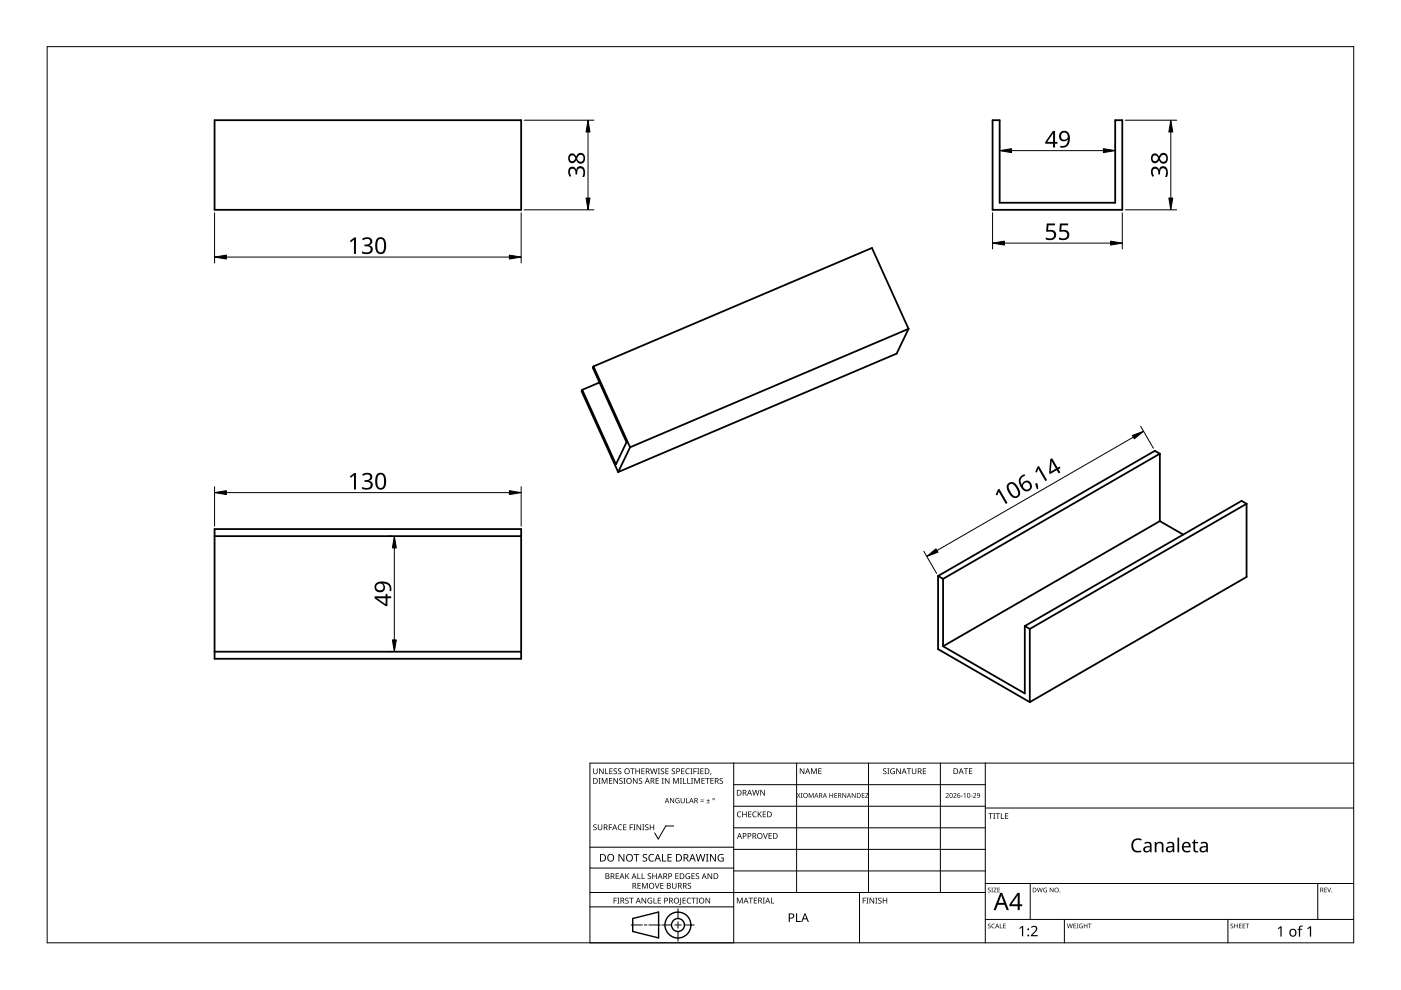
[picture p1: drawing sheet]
<svg xmlns="http://www.w3.org/2000/svg" width="297mm" height="210mm" viewBox="0 0 297 210" stroke-linecap="round" stroke-linejoin="round" font-family="sans-serif">
<g fill="none" stroke="#000" stroke-width=".38">
<path d="M45.5 25.5h65v19h-65zM210.4 25.5h1.5v17.5h24.5v-17.5h1.5v19h-27.5zM125.8 77.7l7.8 17.1M125.8 77.7l-.1 .3 7.1 15.8-2.2 4.6-7.2-15.7M192.6 69.7l-59 25.1M192.6 69.7l-2.5 5.3-59 25.1M192.6 69.7l-7.7-17.1-59.1 25.1M123.4 82.7l-.1 .2 7.8 17.2M127.1 81.1l-3.7 1.6M133.6 94.8l-2.5 5.3M245.9 96.2l-45.9 26.5M245.9 96.2l-1-.6-46 26.5"/>
<path d="M245.9 96.2v14.3M45.5 112.2h65v27.5h-65zM110.5 113.7h-65M245.9 110.5l-45.9 26.5M245.9 110.5l5 2.8M264.3 106.8l-46 26.6M264.3 106.8l-1.1-.6-45.9 26.5M264.3 106.8v15.5l-46 26.6M110.5 138.2h-65M198.9 122.1v15.5l19.4 11.3M198.9 122.1l1.1 .6M200 122.7v14.3"/>
<path d="M217.3 132.7l1 .7M217.3 132.7v14.3l-17.3-10M218.3 133.4v15.5"/>
</g>
<path d="M10 9.9h277v190h-277z" fill="none" stroke="#000" stroke-width=".21"/>
<g fill="none" stroke="#000" stroke-width=".21">
<path d="M125.1 179.6h30.5M142.8 175.1h-1.6l-1.6 2.8-.8-1.3M155.6 166.4h53.3M155.6 161.8v38.1h-30.5v-38.1h161.9M168.9 161.8v27.4M184.1 161.8v27.4M199.4 161.8v27.4M208.9 170.9h-53.3M208.9 175.5h-53.3M208.9 161.8v38.1M287 171.3h-78.1M125.1 192.3h30.5"/>
<path d="M125.1 189.2h83.8M133.8 196.1h2.4M136.6 196.1h.6M140 196.1h-2.4M140.3 196.1h2.1M143.1 196.1h1.3M143.7 195.4v1.4M143.7 197.5v2M143.7 192.7v2M147.2 196.1h-2.1M155.6 180.1h53.3M155.6 184h-30.5"/>
<path d="M182.2 189.2v10.7M208.9 184.7h-53.3M218.4 187.3v7.6M225.7 194.9v5M260.3 194.9v5M279.4 187.3v7.6M287 194.9h-78.1M287 187.3h-78.1"/>
</g>
<g fill="#000">
<path d="M125.8 174.9l.5-.1h.2l-.1 .2a.25 .25 0 0 0-.3-.1 .25 .25 0 0 0 0 .4 .42 .42 0 0 1 .4 .5 .42 .42 0 0 1-.7 .2v-.1a.27 .27 0 0 0 .5 0 .27 .27 0 0 0-.1-.4l-.4-.2zM125.8 162.9h.1v.8a.32 .32 0 0 0 .3 .3 .32 .32 0 0 0 .3-.3v-.8h.2v.8a.47 .47 0 0 1-.5 .4 .47 .47 0 0 1-.4-.4zM126.9 165h.4l-.1 .1v1l.1 .1h-.4l.1-.1v-1zM126.8 174.8h.1v.8a.32 .32 0 0 0 .3 .3 .32 .32 0 0 0 .3-.3v-.8h.2v.8a.47 .47 0 0 1-.5 .4 .47 .47 0 0 1-.4-.4zM127 162.9h.2l.6 1v-1h.2v1.2h-.2l-.7-1 .1 1h-.2zM127.6 165h.2l.4 1 .4-1h.2v1.2h-.2v-1.1l-.4 1.1h-.1l-.4-1.1v1.1h-.1zM128.3 162.9h.2v1.1h.5v.1h-.7zM129.1 174.8h.7v.1h-.6v.5h.5v.1h-.5v.5h-.1zM129.1 165h.7v.1h-.5v.4h.5v.1h-.5v.4h.5v.2h-.7zM129.2 162.9h.7v.1h-.5v.4h.4v.2h-.4v.4h.5v.1h-.7zM130.1 163l.5-.1 .2 .1v.1a.25 .25 0 0 0-.4-.1 .25 .25 0 0 0 0 .4 .42 .42 0 0 1 .4 .5 .42 .42 0 0 1-.7 .2v-.1a.27 .27 0 0 0 .5 0 .27 .27 0 0 0-.1-.4l-.4-.2zM130.1 165h.1l.7 1v-1h.1v1.2h-.2l-.6-1v1h-.1z"/>
<path d="M131.1 175l.5-.2 .3 .1-.1 .1a.49 .49 0 0 0-.7 .4 .49 .49 0 0 0 .8 .4 .57 .57 0 0 1-.8 0 .57 .57 0 0 1 0-.8zM131.1 163l.4-.1 .2 .1v.1a.25 .25 0 0 0-.4-.1 .25 .25 0 0 0 0 .4 .42 .42 0 0 1 .4 .5 .42 .42 0 0 1-.6 .2v-.1a.27 .27 0 0 0 .4 0 .27 .27 0 0 0-.1-.4l-.3-.2zM131.4 165.1l.4-.2 .2 .1v.1a.25 .25 0 0 0-.4-.1 .25 .25 0 0 0 0 .4l.4 .2v.4l-.4 .2-.3-.1 .1-.1a.27 .27 0 0 0 .4 .1 .27 .27 0 0 0-.1-.4l-.4-.3zM132.2 165h.4l-.1 .1v1l.1 .1h-.4l.1-.1v-1zM132.1 174.8h.7v.1h-.5v.4h.5v.1h-.5v.5h.5v.1h-.7zM133.5 174.8h.7v.1h-.5v.5h.5v.1h-.5v.5h-.2zM133.6 162.9h.9v.1h-.3v1.1h-.2v-1.1h-.4zM134.3 174.8h.4l-.1 .1v1l.1 .1h-.4l.1-.1v-1zM134.2 165h.2l.6 1v-1h.2v1.2h-.2l-.7-1v1h-.1zM134.7 162.9h.2v.5h.6v-.5h.2v1.2h-.2v-.5h-.6v.5h-.2zM135 174.8h.1l.7 1v-1h.1v1.2h-.2l-.6-1v1h-.1zM135.5 165.1l.4-.2 .2 .1v.1a.25 .25 0 0 0-.4-.1 .25 .25 0 0 0 0 .4l.4 .2v.4l-.4 .2-.3-.1 .1-.1a.27 .27 0 0 0 .4 .1 .27 .27 0 0 0-.1-.4l-.3-.3z"/>
<path d="M136.2 174.8h.4l-.1 .1v1l.1 .1h-.4l.1-.1v-1zM136 162.9h.7v.1h-.6v.4h.5v.2h-.5v.4h.6v.1h-.7zM136.8 174.9l.4-.1h.3l-.1 .2a.25 .25 0 0 0-.3-.1 .25 .25 0 0 0 0 .4 .42 .42 0 0 1 .4 .5 .42 .42 0 0 1-.7 .2v-.1a.27 .27 0 0 0 .5 0 .27 .27 0 0 0-.1-.4l-.4-.2zM137.8 174.8h.1v.5h.6v-.5h.2v1.2h-.2v-.6h-.6v.6h-.1zM137.8 162.9h.2l.3 1 .2-1h.2l.3 1 .2-1h.2l-.3 1.2h-.2l-.3-1-.3 1h-.1zM139 165h.7v.1h-.5v.4h.5v.1h-.5v.4h.5v.2h-.7zM139.5 162.9h.4l-.1 .1v1l.1 .1h-.4l.1-.1v-1zM140.3 165h.4l-.1 .1v1l.1 .1h-.4l.1-.1v-1zM140.1 163l.5-.1 .2 .1v.1a.25 .25 0 0 0-.4-.1 .25 .25 0 0 0 0 .4 .42 .42 0 0 1 .4 .5 .42 .42 0 0 1-.7 .2l.1-.1a.27 .27 0 0 0 .4 0 .27 .27 0 0 0-.1-.4l-.4-.2zM141.1 162.9h.7v.1h-.6v.4h.5v.2h-.5v.4h.6v.1h-.7zM141 165h.1l.7 1v-1h.1v1.2h-.1l-.7-1v1h-.1zM142.1 169.2h.1l.6 .9v-.9h.1v1.1h-.1l-.6-.9v.9h-.1z"/>
<path d="M142.5 163l.4-.1 .2 .1v.1a.25 .25 0 0 0-.4-.1 .25 .25 0 0 0 0 .4 .42 .42 0 0 1 .4 .5 .42 .42 0 0 1-.6 .2v-.1a.27 .27 0 0 0 .4 0 .27 .27 0 0 0-.1-.4l-.4-.2zM142.7 165h.2l.4 1 .4-1h.2v1.2h-.1v-1.1l-.4 1.1h-.2l-.4-1.1v1.1h-.1zM143.3 169.3l.5-.1 .3 .1-.1 .1a.45 .45 0 0 0-.7 .3 .45 .45 0 0 0 .6 .5v-.4h-.2v-.1h.4v.6a.6 .6 0 0 1-.8-.2 .6 .6 0 0 1 0-.8zM144.2 165h.4l-.2 .1v1l.2 .1h-.4l.1-.1v-1zM144.8 165h.2v1h.5v.2h-.7zM144.4 162.9h.7v.1h-.5v.4h.5v.2h-.5v.4h.5v.1h-.7zM144.3 169.2h.2v.7a.28 .28 0 0 0 .2 .3 .28 .28 0 0 0 .3-.3v-.7h.2v.7a.42 .42 0 0 1-.5 .4 .42 .42 0 0 1-.4-.4zM145.5 169.2h.1v1h.5v.1h-.6zM145.7 165h.2v1h.5v.2h-.7zM145.5 163.1l.3-.2 .4 .1v.1l-.3-.1a.49 .49 0 0 0-.4 .7 .49 .49 0 0 0 .7 .3 .57 .57 0 0 1-.8-.1 .57 .57 0 0 1 0-.8zM146.4 162.9h.4l-.1 .1v1l.1 .1h-.4l.1-.1v-1zM146.5 165h.5l-.2 .1v1l.2 .1h-.5l.2-.1v-1z"/>
<path d="M147 162.9h.7v.1h-.5v.5h.5v.1h-.5v.5h-.2zM147.2 165h.2l.4 1 .4-1h.2v1.2h-.2l.1-1.1-.5 1.1h-.1l-.4-1.1v1.1h-.1zM147.8 162.9h.5l-.2 .1v1l.2 .1h-.5l.2-.1v-1zM148.5 169.9h.7v.1h-.7zM148.5 169.5h.7v.2h-.7zM148.5 162.9h.7v.1h-.6v.4h.5v.2h-.5v.4h.6v.1h-.7zM148.7 165h.7v.1h-.5v.4h.5v.1h-.5v.4h.5v.2h-.7zM149.8 170.2h.7v.1h-.7zM149.5 165h.9v.1h-.3v1.1h-.2v-1.1h-.4zM150.1 169.4l.1 .3h.3l-.3 .1v.3l-.1-.3h-.3l.3-.1zM150.7 163.9h.1l-.2 .4zM150.6 165h.7v.1h-.5v.4h.5v.1h-.5v.4h.5v.2h-.7z"/>
<path d="M152.6 165.1l.4-.2 .3 .1-.1 .1a.25 .25 0 0 0-.4-.1 .25 .25 0 0 0 0 .4l.4 .2 .1 .4-.4 .2-.4-.1 .1-.1a.27 .27 0 0 0 .5 .1 .27 .27 0 0 0-.1-.4l-.4-.3zM156.4 172.2l.4-.2 .4 .1-.1 .1a.49 .49 0 0 0-.7 .5 .49 .49 0 0 0 .7 .4 .57 .57 0 0 1-.8 0 .57 .57 0 0 1 0-.8zM157.4 172.1h.1v.5h.7v-.5h.1v1.2h-.1v-.6h-.7v.6h-.1zM158.6 172.1h.7v.1h-.5v.4h.5v.1h-.5v.4h.5v.2h-.7zM159.7 172.2l.3-.2 .4 .1v.1h-.3a.49 .49 0 0 0-.4 .6 .49 .49 0 0 0 .7 .3 .57 .57 0 0 1-.8 0 .57 .57 0 0 1 0-.8zM159.5 167.5h.1l.3 1 .3-1h.1l.3 1 .3-1h.1l-.3 1.2h-.2l-.3-1.1-.2 1.1h-.2zM160.7 172.1h.1v.6l.5-.6h.2l-.5 .5 .5 .7h-.1l-.5-.6-.1 .6h-.1zM161.8 176.6h.1l.4 1.1 .3-1.1h.2l-.4 1.2h-.2zM161.2 167.5h.2l.6 1v-1h.2v1.2h-.2l-.7-1v1h-.1zM161.7 172.1h.7v.1h-.5v.4h.5v.1h-.5v.4h.5v.2h-.7zM163 176.6h.6v.2h-.5v.3h.5v.2h-.5v.4h.5v.1h-.6zM168.9 168.1l.4 .4 .4-.4-.3 .5 .3 .6h-.1l-.3-.5-.4 .5 .3-.6z"/>
<path d="M169.8 168.1h.4l-.2 1 .2 .1h-.4l.1-.1zM169.6 162.9h.2l.6 1v-1h.1v1.2h-.1l-.7-1v1h-.1zM171.5 168.1h.2l.3 .9 .3-.9h.2v1.1h-.1v-.9l-.5 .9-.3-.9v.9h-.1zM172 162.9h.2l.4 1 .3-1h.3v1.2h-.2v-1l-.4 1h-.1l-.4-1.1v1.1h-.1zM173.5 162.9h.7v.1h-.5v.4h.4v.1h-.4v.5h.5v.1h-.7zM175.9 168.1h.1v.5h.5v-.5h.1v1.1h-.1v-.5h-.5v.5h-.1zM176.9 168.1h.6v.2h-.5v.3h.5v.1h-.5v.4h.5v.1h-.6zM178.6 168.1h.1l.6 .9v-.9h.1v1.1h-.1l-.6-.9v.9h-.1zM180.6 168.1h.1l.6 .9v-.9h.1v1.1h-.1l-.6-.9v.9h-.1zM182.7 168.1h.6v.2h-.4v.3h.4v.1h-.4v.4h.4v.1h-.6zM183.5 168.1h.6l-.5 1h.5v.1h-.7l.6-.9h-.5zM187.3 163l.4-.1 .2 .1v.1a.25 .25 0 0 0-.4-.1 .25 .25 0 0 0 0 .4 .42 .42 0 0 1 .4 .5 .42 .42 0 0 1-.6 .2v-.1a.27 .27 0 0 0 .4 0 .27 .27 0 0 0-.1-.4l-.3-.2z"/>
<path d="M188.1 162.9h.5l-.2 .1v1l.2 .1h-.5l.2-.1v-1zM188.9 163.1l.5-.2 .3 .1v.1a.5 .5 0 0 0-.8 .4 .5 .5 0 0 0 .7 .5v-.4h-.3v-.1h.4v.6a.66 .66 0 0 1-.8-.1 .66 .66 0 0 1 0-.9zM190 162.9h.2l.7 1-.1-1h.2v1.2h-.2l-.6-1v1h-.2zM192.3 162.9h.9v.1h-.4v1.1h-.2v-1.1h-.3zM193.3 162.9h.2v.8a.32 .32 0 0 0 .3 .3 .32 .32 0 0 0 .3-.3v-.8h.2v.8a.47 .47 0 0 1-.5 .4 .47 .47 0 0 1-.5-.4zM195.7 162.9h.6v.1h-.5v.4h.5v.2h-.5v.4h.5v.1h-.6zM200.5 168.3a.37 .37 0 0 1 .6 0 .37 .37 0 0 1-.2 .5l-.3 .3h.6v.1h-.7l.3-.4a.27 .27 0 0 0 .2-.4 .27 .27 0 0 0-.4-.1zM202.1 168.3a.37 .37 0 0 1 .6 0 .37 .37 0 0 1-.2 .5l-.2 .3h.5v.1h-.7l.3-.4a.27 .27 0 0 0 .3-.4 .27 .27 0 0 0-.5-.1zM203.7 168.7h.4v.1h-.4zM204.3 168.4l.4-.3v1.1h-.2v-.9zM204.4 162.9h.9v.1h-.4v1.1h-.2v-1.1h-.3zM205.8 168.7h.4v.1h-.4z"/>
<path d="M205.4 162.9h.7v.1h-.5v.4h.5v.1h-.5v.5h.5v.1h-.7zM206.3 168.3a.37 .37 0 0 1 .6 0 .37 .37 0 0 1-.2 .5l-.2 .3h.5v.1h-.7l.3-.4a.27 .27 0 0 0 .3-.4 .27 .27 0 0 0-.5-.1zM209.6 172.4h.9v.2h-.4v1h-.1v-1h-.4zM210.6 172.4h.4l-.1 .1v1l.1 .1h-.4l.1-.1v-1zM211.1 172.4h.9v.2h-.4v1h-.1v-1h-.4zM212.2 172.4h.2v1.1h.5v.1h-.7zM213.1 172.4h.7v.2h-.6v.3h.5v.2h-.5v.4h.6v.1h-.7zM240.2 178.2a1.63 1.63 0 0 1 1.9-.3l-.2 .3-.8-.1a1.19 1.19 0 0 0-.8 1.5 1.19 1.19 0 0 0 1.7 .7v.3a1.52 1.52 0 0 1-2-.5 1.52 1.52 0 0 1 .2-1.9zM130.1 190.3h.7v.2h-.5v.4h.4v.1h-.4v.6h-.2zM130.5 185.2h.7v.1h-.5v.4h.5v.1h-.5v.4h.5v.2h-.7zM130.9 190.3h.4l-.1 .2v.9l.1 .2h-.4l.1-.2v-.9zM131.1 181.1h.3l.8 1.3v-1.3h.2v1.6h-.3l-.8-1.4v1.4h-.2z"/>
<path d="M132.6 190.5l.4-.2 .3 .1-.1 .1a.25 .25 0 0 0-.4-.1 .25 .25 0 0 0 0 .4 .4 .4 0 0 1 .5 .3 .4 .4 0 0 1-.3 .5 .4 .4 0 0 1-.5-.2h.1a.27 .27 0 0 0 .5 .1 .27 .27 0 0 0-.1-.5l-.4-.2zM132.6 185.2h.1v.6l.6-.6h.1l-.4 .5 .5 .7h-.2l-.5-.6-.1 .6h-.1zM133.4 190.3h.9v.2h-.4v1.1h-.1v-1.1h-.4zM134.3 181.1h1.2v.2h-.5v1.4h-.2v-1.4h-.5zM135.2 185.2h.1v1h.5v.2h-.6zM135.2 187.2h.6v.1h-.5v.4h.5v.2h-.5v.4h.5v.1h-.6zM136 185.2h.2v1h.5v.2h-.7zM136.1 187.2h.2l.4 1 .4-1h.2v1.2h-.1v-1l-.4 1h-.2l-.4-1 .1 1h-.2zM136 190.3h.2l.7 1.1-.1-1.1h.2v1.3h-.2l-.6-1v1h-.2zM136.3 181.2l.4-.1h.5l-.2 .2a.33 .33 0 0 0-.5 .1 .33 .33 0 0 0 .4 .4 .49 .49 0 0 1 .3 .7 .49 .49 0 0 1-.8 .2l-.2-.1v-.2l.3 .1a.35 .35 0 0 0 .5-.2 .35 .35 0 0 0-.4-.4l-.3-.3zM137.4 190.5l.6-.2 .3 .1-.1 .1a.5 .5 0 0 0-.8 .4 .5 .5 0 0 0 .7 .5v-.3h-.3v-.2h.5v.6a.66 .66 0 0 1-.9-.1 .66 .66 0 0 1 0-.9zM137.4 185.3l.4-.2 .2 .1v.1a.25 .25 0 0 0-.4-.1 .25 .25 0 0 0 0 .4 .42 .42 0 0 1 .4 .6 .42 .42 0 0 1-.6 .2v-.2a.27 .27 0 0 0 .4 .1 .27 .27 0 0 0-.1-.4l-.3-.3z"/>
<path d="M137.7 181.3l.4-.2h.6l-.1 .2-.4-.1a.64 .64 0 0 0-.5 .9 .64 .64 0 0 0 .9 .3v.2a.83 .83 0 0 1-1-.3 .83 .83 0 0 1 .1-1zM138.6 190.3h.1v1.1h.5v.2h-.6zM138.8 187.2h.2l.3 1.1 .4-1.1h.1l-.4 1.2h-.1zM138.3 185.2h.2v.5h.6v-.5h.1v1.2h-.1v-.6h-.6v.6h-.2zM139.5 190.3h.6v.2h-.5v.4h.5v.1h-.5v.4h.5v.2h-.6zM140.4 181.1h.2v1.4h.7v.2h-.9zM140 187.2h.7v.1h-.5v.4h.5v.2h-.5v.4h.5v.1h-.7zM141.5 181.1h.9v.2h-.7v.4h.7v.2h-.7v.6h.7v.2h-.9zM142.5 187.2h.1v.8a.32 .32 0 0 0 .4 .3 .32 .32 0 0 0 .3-.3v-.8h.1v.8a.47 .47 0 0 1-.4 .4 .47 .47 0 0 1-.5-.4zM143.2 185.2h.7v.1h-.6v.4h.5v.1h-.5v.4h.6v.2h-.7zM144.2 190.3h.2v1.3l-.1 .2-.3 .1v-.2l.2-.1zM144.7 190.3h.7v.2h-.5v.4h.5v.1h-.5v.4h.5v.2h-.7z"/>
<path d="M145.5 185.3l.4-.2 .4 .1-.1 .1a.5 .5 0 0 0-.7 .4 .5 .5 0 0 0 .7 .5v-.3h-.3v-.2h.4v.6a.66 .66 0 0 1-.9-.1 .66 .66 0 0 1 .1-.9zM145.8 190.5l.3-.2 .4 .1v.1h-.3a.49 .49 0 0 0-.4 .6 .49 .49 0 0 0 .7 .3 .57 .57 0 0 1-.8 0 .57 .57 0 0 1 0-.8zM145.9 187.3l.4-.1 .2 .1v.1a.25 .25 0 0 0-.4-.1 .25 .25 0 0 0 0 .4l.4 .2v.3l-.4 .2h-.3l.1-.1a.27 .27 0 0 0 .4 0 .27 .27 0 0 0-.1-.4l-.4-.2zM146.6 190.3h.9v.2h-.4v1.1h-.1v-1.1h-.4zM146.6 185.2h.7v.1h-.5v.4h.5v.1h-.5v.4h.5v.2h-.7zM147.6 190.3h.4l-.1 .2v.9l.1 .2h-.4l.1-.2v-.9zM147.6 185.3l.4-.2 .2 .1v.1a.25 .25 0 0 0-.4-.1 .25 .25 0 0 0 0 .4 .42 .42 0 0 1 .4 .6 .42 .42 0 0 1-.7 .2l.1-.2a.27 .27 0 0 0 .4 .1 .27 .27 0 0 0-.1-.4l-.4-.3zM147.5 181.1h.2l.4 1.3 .3-1.3h.2l.4 1.3 .3-1.3h.2l-.4 1.6h-.2l-.4-1.4-.3 1.4h-.2zM149.7 181.1h.5l-.2 .1v1.3l.2 .2h-.5l.1-.2v-1.3zM149.6 190.3h.2l.6 1.1v-1.1h.2v1.3h-.2l-.7-1v1h-.1zM150 185.2h.2l.6 1v-1h.2v1.2h-.2l-.6-1v1h-.2zM150.5 181.1h.3l.8 1.3v-1.3h.2v1.6h-.2l-.9-1.4v1.4h-.2z"/>
<path d="M152.4 181.3l.7-.2h.3l-.1 .2a.65 .65 0 0 0-1 .5 .65 .65 0 0 0 .9 .7v-.5h-.3v-.2h.5v.8a.86 .86 0 0 1-1.1-.2 .86 .86 0 0 1 .1-1.1zM156.2 190.3h.3l.3 1 .4-1h.3v1.2h-.2v-1l-.4 1h-.1l-.4-1v1h-.2zM158.7 190.3h.9v.2h-.3v1h-.2v-1h-.4zM159.8 190.3h.7v.2h-.5v.3h.5v.2h-.5v.4h.5v.1h-.7zM161.7 190.3h.5l-.2 .2v.9l.2 .1h-.5l.2-.1v-.9zM163.5 190.3h.1v1.1h.6v.1h-.7zM168.8 193.7h.2v1.6h.8v.2h-1zM182.9 190.3h.7v.2h-.5v.4h.5v.1h-.5v.6h-.2zM183.7 190.3h.4l-.1 .2v.9l.1 .2h-.4l.1-.2v-.9zM184.4 190.3h.1l.7 1v-1h.1v1.3h-.1l-.7-1v1h-.1zM185.6 190.3h.4l-.1 .2v.9l.1 .2h-.4l.1-.2v-.9zM186.2 190.5l.5-.2 .2 .1v.1a.25 .25 0 0 0-.4-.1 .25 .25 0 0 0 0 .4l.4 .2v.4l-.4 .2-.3-.1v-.1a.27 .27 0 0 0 .5 .1 .27 .27 0 0 0-.1-.5l-.4-.2z"/>
<path d="M187.2 190.3h.1v.6h.6v-.6h.2v1.3h-.2v-.6h-.6v.6h-.1zM209.5 188.3l.3-.1 .2 .2a.24 .24 0 0 0-.3-.1 .24 .24 0 0 0-.1 .3 .24 .24 0 0 0 .3 .1l.2 .2-.1 .2-.4 .1-.2-.2a.23 .23 0 0 0 .4 .2 .23 .23 0 0 0 0-.4l-.3-.2zM209.5 195.9l.3-.1 .2 .2a.24 .24 0 0 0-.3-.1 .24 .24 0 0 0-.1 .3 .24 .24 0 0 0 .3 .1 .31 .31 0 0 1 0 .5 .31 .31 0 0 1-.5-.1 .23 .23 0 0 0 .4 .1 .23 .23 0 0 0 0-.4l-.3-.2zM210.2 188.2h.3l-.1 .1 .1 .9h-.3l.1-.1zM210.3 196l.4-.2 .2 .1v.1a.39 .39 0 0 0-.6 .3 .39 .39 0 0 0 .6 .4 .46 .46 0 0 1-.7-.1 .46 .46 0 0 1 .1-.6zM210.7 188.2h.6l-.5 .9h.5v.1h-.7l.5-.9h-.4zM212 195.8h.1v.9l.4 .1h-.5zM211.5 188.2h.5l-.4 .1v.3h.4l-.4 .1v.4l.4 .1h-.5zM212.7 195.8h.5l-.4 .1v.3h.4l-.4 .2v.3l.4 .1h-.5zM216.1 196.8l.6-.5h.2v2.2h-.2v-1.9l-.4 .4zM218.6 196.5a.76 .76 0 0 1 1.2 0 .76 .76 0 0 1-.3 1.2l-.6 .6h1.1v.2h-1.4v-.2l.7-.8a.52 .52 0 0 0 .3-.8 .52 .52 0 0 0-.9 0zM219.8 188.2h.2l.2 .8 .2-.8h.1l.3 .8 .2-.8h.1l-.3 1h-.1l-.2-.8-.3 .8h-.1z"/>
<path d="M221.3 188.3h.7h-.1a.4 .4 0 0 0-.6 .4 .4 .4 0 0 0 .6 .4v-.3l-.2-.1h.3v.5a.53 .53 0 0 1-.7-.2 .53 .53 0 0 1 0-.7zM222.6 188.2h.1l.5 .8v-.8h.1v1h-.1l-.5-.8v.8h-.1zM226.2 195.8h.1l.2 .9 .3-.9h.1l.2 .9 .2-.9h.1l-.2 1h-.1l-.3-.8-.2 .8h-.1zM227.6 195.8h.5l-.4 .1v.3h.4l-.4 .2v.3l.4 .1h-.5zM228.3 195.8h.3l-.1 .1 .1 .9h-.3l.1-.1zM228.9 196l.7-.1-.2 .1a.4 .4 0 0 0-.5 .3 .4 .4 0 0 0 .5 .4v-.3l-.2-.1h.4v.5a.53 .53 0 0 1-.7-.1 .53 .53 0 0 1 0-.7zM229.8 195.8h.1v.4h.5v-.4h.1v1h-.1v-.4h-.5v.4h-.1zM230.7 195.8h.7l-.3 .1v.9h-.1v-.9zM244.8 178.5h.3l.1 .3a.83 .83 0 0 1 .9-.3 .83 .83 0 0 1 .6 .8v1.4h-.4v-1.4a.59 .59 0 0 0-.7-.5 .59 .59 0 0 0-.4 .8v1.1h-.4zM253.2 178h.2v.5h.6v.3h-.6v1.3l.2 .3h.4v.3a.67 .67 0 0 1-1-.6v-1.3h-.3v-.2l.3-.1zM260.9 195.9l.4-.1 .1 .2a.24 .24 0 0 0-.3-.1 .24 .24 0 0 0-.1 .3 .24 .24 0 0 0 .4 .1 .31 .31 0 0 1 0 .5 .31 .31 0 0 1-.5-.1 .23 .23 0 0 0 .3 .1 .23 .23 0 0 0 .1-.4l-.4-.2zM261.7 195.8h.1v.4h.5v-.4h.1v1h-.1v-.4h-.5v.4h-.1z"/>
<path d="M262.7 195.8h.5l-.4 .1v.3h.4l-.4 .2v.3l.4 .1h-.5zM263.5 195.8h.5l-.4 .1v.3h.4l-.4 .2v.3l.4 .1h-.5zM264.1 195.8h.7l-.3 .1v.9h-.1v-.9zM270.9 196.9l.6-.5h.2v2.2h-.2v-1.9l-.4 .3zM275.5 196.4l.7-.1v.2h-.4l-.1 .2-.1 .2h.5v.2h-.5v1.5h-.2v-1.5h-.3l.3-.2zM277.2 196.9l.6-.5h.2v2.2h-.3v-1.9l-.4 .3zM280.8 188.2h.5l-.4 .1v.3h.4l-.4 .1v.4l.4 .1h-.5zM281.4 188.2h.1l.3 .8 .3-.8h.1l-.3 1h-.1z"/>
<path d="M125.8 165h.3a.54 .54 0 0 1 .6 .6 .56 .56 0 0 1-.6 .6h-.3zM125.9 165.1v.9h.2a.43 .43 0 0 0 .5-.4 .41 .41 0 0 0-.5-.5z"/>
<path d="M128 174.8h.3a.35 .35 0 0 1 .5 .2 .35 .35 0 0 1-.3 .5l.4 .5h-.2l-.3-.5h-.2v.5h-.2zM128.2 174.9v.5h.1a.23 .23 0 0 0 .3-.2 .23 .23 0 0 0-.3-.3z"/>
<path d="M130.3 174.8h.1l.5 1.2h-.2l-.1-.4h-.5l-.2 .4h-.1zM130.3 175l-.2 .5h.4z"/>
<path d="M132.3 163.5a.61 .61 0 0 1 1.2 0 .61 .61 0 0 1-1.2 0zM132.7 163.1l-.1 .4a.45 .45 0 0 0 .5 .4 .45 .45 0 0 0 .3-.5 .45 .45 0 0 0-.5-.4z"/>
<path d="M132.7 165.6a.61 .61 0 0 1 1.2 0 .61 .61 0 0 1-1.2 0zM133.1 165.2a.47 .47 0 0 0-.1 .7 .47 .47 0 0 0 .7-.1 .45 .45 0 0 0 0-.6 .45 .45 0 0 0-.6 0z"/>
<path d="M136.9 162.9h.4a.35 .35 0 0 1 .4 .3 .35 .35 0 0 1-.2 .4l.3 .5h-.2l-.3-.5h-.2v.5h-.2zM137.1 163v.5h.2a.23 .23 0 0 0 .3-.2 .23 .23 0 0 0-.3-.3z"/>
<path d="M137.2 165h.1l.5 1.2h-.2l-.1-.4h-.5l-.1 .4h-.2zM137.2 165.1l-.2 .6h.4z"/>
<path d="M138 165h.3a.35 .35 0 0 1 .4 .2 .35 .35 0 0 1-.2 .4l.3 .6h-.2l-.3-.5h-.2v.5h-.1zM138.1 165.1v.4h.2a.23 .23 0 0 0 .3-.2 .23 .23 0 0 0-.3-.2z"/>
<path d="M141.4 169.2h.1l.4 1.1h-.1l-.2-.3h-.4l-.1 .3h-.2zM141.4 169.3l-.2 .5h.4z"/>
<path d="M143.4 162.9h.3a.41 .41 0 0 1 .5 .5 .41 .41 0 0 1-.6 .3v.4h-.2zM143.6 163v.5a.29 .29 0 0 0 .4-.2 .29 .29 0 0 0-.4-.3z"/>
<path d="M146.5 169.2h.2l.4 1.1h-.2l-.1-.3h-.4l-.2 .3h-.1zM146.6 169.3l-.2 .5h.4z"/>
<path d="M147.2 169.2h.3a.31 .31 0 0 1 .4 .2 .31 .31 0 0 1-.2 .4l.3 .5h-.1l-.3-.5h-.2v.5h-.2zM147.4 169.3v.4h.1a.21 .21 0 0 0 .3-.2 .21 .21 0 0 0-.3-.2z"/>
<path d="M149.4 162.9h.4a.61 .61 0 0 1 .6 .6 .61 .61 0 0 1-.6 .6h-.4zM149.6 163v1h.2a.48 .48 0 0 0 .4-.5 .48 .48 0 0 0-.4-.5z"/>
<path d="M151.1 169.4a.24 .24 0 0 1 .4 0 .24 .24 0 0 1-.4 0zM151.2 169.4a.15 .15 0 0 0 .3 0 .15 .15 0 0 0-.3 0z"/>
<path d="M151.6 165h.3a.35 .35 0 0 1 .4 .2 .35 .35 0 0 1-.2 .4l.3 .6h-.1l-.3-.5h-.3v.5h-.1zM151.7 165.1v.4h.2a.23 .23 0 0 0 .3-.2 .23 .23 0 0 0-.3-.2z"/>
<path d="M156.7 176.6h.2l.4 1.2h-.1l-.2-.3h-.5l-.1 .3h-.2zM156.8 176.8l-.2 .5h.4z"/>
<path d="M156.2 167.5h.4a.61 .61 0 0 1 .6 .6 .61 .61 0 0 1-.6 .6h-.4zM156.4 167.6v1h.2a.49 .49 0 0 0 .4-.4 .49 .49 0 0 0-.3-.6z"/>
<path d="M157.5 167.5h.3a.35 .35 0 0 1 .4 .2 .35 .35 0 0 1-.2 .4l.3 .6h-.1l-.3-.5h-.3v.5h-.1zM157.6 167.6v.5h.2a.23 .23 0 0 0 .3-.3 .23 .23 0 0 0-.3-.2z"/>
<path d="M157.5 176.6h.3a.41 .41 0 0 1 .5 .5 .41 .41 0 0 1-.7 .3v.4h-.1zM157.6 176.8v.4a.29 .29 0 0 0 .5-.2 .29 .29 0 0 0-.5-.2z"/>
<path d="M158.5 176.6h.3a.41 .41 0 0 1 .5 .5 .41 .41 0 0 1-.6 .3v.4h-.2zM158.7 176.8v.4a.29 .29 0 0 0 .4-.2 .29 .29 0 0 0-.4-.2z"/>
<path d="M158.8 167.5h.2l.5 1.2h-.2l-.1-.4h-.5l-.2 .4h-.1zM158.9 167.6l-.2 .6h.4z"/>
<path d="M159.6 176.6h.3a.35 .35 0 0 1 .4 .3 .35 .35 0 0 1-.2 .4l.3 .5h-.2l-.3-.5h-.2v.5h-.1zM159.7 176.8v.4h.2a.23 .23 0 0 0 .3-.2 .23 .23 0 0 0-.3-.2z"/>
<path d="M160.4 177.2a.65 .65 0 0 1 1.3 0 .65 .65 0 0 1-1.3 0zM160.8 176.8l-.1 .4a.45 .45 0 0 0 .5 .4 .45 .45 0 0 0 .4-.5 .45 .45 0 0 0-.5-.4z"/>
<path d="M162.7 172.1h.3a.61 .61 0 0 1 .6 .6 .61 .61 0 0 1-.6 .6h-.3zM162.8 172.2v.9h.2a.48 .48 0 0 0 .5-.4 .48 .48 0 0 0-.5-.5z"/>
<path d="M163.9 176.6h.4a.61 .61 0 0 1 .6 .7 .61 .61 0 0 1-.7 .5h-.3zM164.1 176.8v.9h.1a.48 .48 0 0 0 .5-.4 .48 .48 0 0 0-.4-.5z"/>
<path d="M170.2 168.7a.51 .51 0 0 1 1 0 .51 .51 0 0 1-1 0zM170.4 168.7a.4 .4 0 0 0 .8 0 .4 .4 0 0 0-.8 0z"/>
<path d="M171.2 162.9h.1l.5 1.2h-.2l-.1-.4h-.5l-.1 .4h-.2zM171.2 163.1l-.1 .5h.3z"/>
<path d="M173 168.1l.5 1.1-.2-.3h-.4l-.3 .3zM173.1 168.3l-.2 .4h.3z"/>
<path d="M173.7 168.1h.3a.29 .29 0 0 1 .3 .2 .29 .29 0 0 1-.2 .4l.3 .5h-.1l-.3-.5h-.2v.5h-.1zM173.8 168.3v.3h.2a.2 .2 0 0 0 .2-.2 .2 .2 0 0 0-.2-.1z"/>
<path d="M174.8 168.1l.5 1.1-.2-.3h-.4l-.3 .3zM174.9 168.3l-.2 .4h.4z"/>
<path d="M177.7 168.1h.3a.29 .29 0 0 1 .4 .2 .29 .29 0 0 1-.2 .4l.2 .5h-.1l-.3-.5h-.2v.5h-.1zM177.8 168.3v.3h.2a.2 .2 0 0 0 .2-.2 .2 .2 0 0 0-.2-.1z"/>
<path d="M179.9 168.1l.6 1.1-.3-.3h-.4l-.3 .3zM180 168.3l-.2 .4h.4z"/>
<path d="M181.7 168.1h.3a.51 .51 0 0 1 .5 .6 .51 .51 0 0 1-.5 .5h-.3zM181.8 168.3v.8l.4-.1 .1-.2v-.4z"/>
<path d="M191.6 162.9h.2l.4 1.2h-.1l-.2-.4h-.4l-.2 .4h-.1zM191.7 163.1l-.2 .5h.4z"/>
<path d="M194.6 162.9h.3a.35 .35 0 0 1 .5 .2 .35 .35 0 0 1-.3 .5l.4 .5h-.2l-.3-.5h-.3v.5h-.1zM194.7 163v.5h.2a.23 .23 0 0 0 .3-.2 .23 .23 0 0 0-.3-.3z"/>
<path d="M201.4 168.2l.4-.1 .2 .3v.5l-.2 .3-.3-.1-.2-.2zM201.5 168.3l-.1 .2a.38 .38 0 0 0 .3 .5 .41 .41 0 0 0 .2-.4 .41 .41 0 0 0-.4-.3z"/>
<path d="M203.1 168.2l.4-.1-.3 .2-.1 .3a.35 .35 0 0 1 .5 .2 .35 .35 0 0 1-.4 .5 .35 .35 0 0 1-.2-.5zM203.1 168.9a.22 .22 0 0 0 .4 0 .22 .22 0 0 0-.4 0z"/>
<path d="M202.2 162.9h.3a.55 .55 0 0 1 .6 .6 .56 .56 0 0 1-.6 .6h-.3zM202.3 163v1h.2a.48 .48 0 0 0 .5-.5 .48 .48 0 0 0-.5-.5z"/>
<path d="M203.7 162.9h.2l.4 1.2h-.1l-.2-.4h-.5l-.1 .4h-.2zM203.8 163.1l-.2 .5h.4z"/>
<path d="M205.2 168.2l.3-.1 .2 .3v.5l-.2 .3-.3-.1-.1-.2zM205.2 168.3v.1a.37 .37 0 0 0-.1 .4 .37 .37 0 0 0 .4 .2 .4 .4 0 0 0 .2-.5 .4 .4 0 0 0-.5-.2z"/>
<path d="M207.2 168.2a.49 .49 0 0 1 .6 .4 .49 .49 0 0 1-.4 .6l-.2-.1 .4-.1 .1-.3a.32 .32 0 0 1-.5 0 .32 .32 0 0 1 0-.5zM207.2 168.5a.25 .25 0 0 0 .5 0 .25 .25 0 0 0-.5 0z"/>
<path d="M128.4 185.2h.3a.31 .31 0 0 1 .5 .1 .31 .31 0 0 1-.3 .4 .33 .33 0 0 1 .3 .4 .33 .33 0 0 1-.4 .3h-.4zM128.5 185.8v.4h.3a.23 .23 0 0 0 .3-.2 .23 .23 0 0 0-.3-.2zM128.5 185.3v.4h.2a.21 .21 0 0 0 .3-.2 .21 .21 0 0 0-.3-.2z"/>
<path d="M127.2 181.1h.5a.71 .71 0 0 1 .8 .8 .73 .73 0 0 1-.8 .8h-.5zM127.4 181.2v1.3h.2a.56 .56 0 0 0 .7-.6 .54 .54 0 0 0-.6-.7z"/>
<path d="M129.5 185.2h.3a.35 .35 0 0 1 .4 .2 .35 .35 0 0 1-.2 .4l.3 .6h-.1l-.3-.5h-.3v.5h-.1zM129.6 185.3v.4h.2a.23 .23 0 0 0 .3-.2 .23 .23 0 0 0-.3-.2z"/>
<path d="M128.9 181.3a.76 .76 0 0 1 1.1 .1 .76 .76 0 0 1-.1 1.1 .76 .76 0 0 1-1.1-.3v-.5zM129.1 181.4a.62 .62 0 0 0-.1 .8 .62 .62 0 0 0 .8 .2l.1-.1a.61 .61 0 0 0 0-.8 .61 .61 0 0 0-.8-.1z"/>
<path d="M131.6 190.3h.3a.35 .35 0 0 1 .4 .3 .35 .35 0 0 1-.2 .4l.3 .6h-.1l-.3-.5h-.3v.5h-.1zM131.7 190.5v.4h.2a.23 .23 0 0 0 .3-.2 .23 .23 0 0 0-.3-.2z"/>
<path d="M131.8 185.2h.1l.5 1.2h-.2l-.1-.4h-.5l-.1 .4h-.2zM131.9 185.3l-.2 .6h.4z"/>
<path d="M132.9 181.3a.76 .76 0 0 1 1.1 .1 .76 .76 0 0 1-.1 1.1 .76 .76 0 0 1-1.1-.3l-.1-.5zM133.1 181.4a.62 .62 0 0 0-.2 .8 .62 .62 0 0 0 .9 .2l.1-.1a.61 .61 0 0 0 0-.8 .61 .61 0 0 0-.8-.1z"/>
<path d="M134.1 187.2h.3a.35 .35 0 0 1 .5 .2 .35 .35 0 0 1-.3 .5l.4 .5h-.2l-.3-.5h-.2v.5h-.2zM134.3 187.3v.5h.1a.23 .23 0 0 0 .3-.2 .23 .23 0 0 0-.3-.3z"/>
<path d="M134.4 185.2h.1l.5 1.2h-.2l-.1-.4h-.5l-.1 .4h-.2zM134.4 185.3l-.2 .6h.4z"/>
<path d="M135.3 190.3h.1l.5 1.3h-.2l-.1-.4h-.5l-.2 .4h-.1zM135.3 190.5l-.2 .5h.4z"/>
<path d="M137.5 187.8a.61 .61 0 0 1 1.2 0 .61 .61 0 0 1-1.2 0zM137.9 187.4a.47 .47 0 0 0-.1 .7 .47 .47 0 0 0 .7 0v-.1a.45 .45 0 0 0 0-.5 .45 .45 0 0 0-.6-.1z"/>
<path d="M139.4 181.1h.1l.6 1.6h-.2l-.1-.5h-.7l-.2 .5h-.2zM139.4 181.3l-.2 .7h.5z"/>
<path d="M139.9 185.2h.1l.5 1.2h-.2l-.1-.4h-.5l-.1 .4h-.2zM139.9 185.3l-.1 .6h.3z"/>
<path d="M140.7 185.2h.3a.35 .35 0 0 1 .4 .2 .35 .35 0 0 1-.2 .4l.3 .6h-.2l-.2-.5h-.3v.5h-.1zM140.8 185.3v.4h.2a.23 .23 0 0 0 .3-.2 .23 .23 0 0 0-.3-.2z"/>
<path d="M141.4 187.2h.3a.31 .31 0 0 1 .5 .2 .31 .31 0 0 1-.2 .4 .33 .33 0 0 1 .2 .4 .33 .33 0 0 1-.4 .2h-.4zM141.5 187.9v.4h.3a.23 .23 0 0 0 .3-.2 .23 .23 0 0 0-.3-.2zM141.5 187.3v.4h.3a.21 .21 0 0 0 .2-.2 .21 .21 0 0 0-.3-.2z"/>
<path d="M140.8 190.3h.4a.41 .41 0 0 1 .4 .5 .41 .41 0 0 1-.6 .3v.5h-.2zM141 190.5v.5a.29 .29 0 0 0 .5-.3 .29 .29 0 0 0-.5-.2z"/>
<path d="M141.9 190.3h.3a.35 .35 0 0 1 .4 .3 .35 .35 0 0 1-.2 .4l.3 .6h-.1l-.3-.5h-.3v.5h-.1zM142 190.5v.4h.2a.23 .23 0 0 0 .3-.2 .23 .23 0 0 0-.3-.2z"/>
<path d="M141.7 185.2h.3a.41 .41 0 0 1 .5 .5 .41 .41 0 0 1-.6 .2v.5h-.2zM141.9 185.3v.5a.29 .29 0 0 0 .4-.3 .29 .29 0 0 0-.4-.2z"/>
<path d="M143.7 187.2h.4a.35 .35 0 0 1 .4 .2 .35 .35 0 0 1-.2 .5l.3 .5h-.2l-.3-.5h-.2v.5h-.2zM143.9 187.3v.5h.2a.23 .23 0 0 0 .3-.2 .23 .23 0 0 0-.3-.3z"/>
<path d="M142.8 191a.61 .61 0 0 1 1.2 0 .61 .61 0 0 1-1.2 0zM143.2 190.6a.47 .47 0 0 0-.1 .7 .47 .47 0 0 0 .7-.1 .45 .45 0 0 0-.1-.6 .45 .45 0 0 0-.5 0z"/>
<path d="M143.3 181.1h.5a.71 .71 0 0 1 .8 .8 .73 .73 0 0 1-.8 .8h-.5zM143.5 181.2v1.3h.2a.56 .56 0 0 0 .7-.6 .54 .54 0 0 0-.6-.7z"/>
<path d="M144.8 187.2h.3a.35 .35 0 0 1 .5 .2 .35 .35 0 0 1-.3 .5l.4 .5h-.2l-.3-.5h-.2v.5h-.2zM145 187.3v.5h.1a.23 .23 0 0 0 .3-.2 .23 .23 0 0 0-.3-.3z"/>
<path d="M144.1 185.2h.4a.61 .61 0 0 1 .6 .6 .61 .61 0 0 1-.6 .6h-.4zM144.3 185.3v.9h.1a.48 .48 0 0 0 .5-.4 .48 .48 0 0 0-.4-.5z"/>
<path d="M144.9 181.1h.5a.45 .45 0 0 1 .5 .3 .45 .45 0 0 1-.3 .6l.5 .7h-.3l-.3-.7h-.4v.7h-.2zM145.1 181.3v.5h.3a.3 .3 0 0 0 .3-.3 .3 .3 0 0 0-.3-.2z"/>
<path d="M146.7 181.1h.2l.6 1.6h-.2l-.2-.5h-.6l-.2 .5h-.2zM146.8 181.3l-.2 .7h.5z"/>
<path d="M148.1 191a.61 .61 0 0 1 1.2 0 .61 .61 0 0 1-1.2 0zM148.4 191a.45 .45 0 0 0 .9 0 .45 .45 0 0 0-.9 0z"/>
<path d="M149.2 185.2h.2l.5 1.2h-.2l-.2-.4h-.4l-.2 .4h-.1zM149.3 185.3l-.2 .6h.4z"/>
<path d="M151.3 185.2h.4a.61 .61 0 0 1 .6 .6 .61 .61 0 0 1-.6 .6h-.4zM151.5 185.3v.9h.1a.48 .48 0 0 0 .5-.4 .48 .48 0 0 0-.4-.5z"/>
<path d="M158.1 190.3h.1l.5 1.2h-.2l-.1-.3h-.5l-.1 .3h-.2zM158.2 190.5l-.2 .5h.4z"/>
<path d="M160.8 190.3h.3a.35 .35 0 0 1 .4 .3 .35 .35 0 0 1-.2 .4l.3 .5h-.1l-.3-.5h-.3v.5h-.1zM160.9 190.5v.4h.2a.23 .23 0 0 0 .3-.2 .23 .23 0 0 0-.3-.2z"/>
<path d="M162.7 190.3h.1l.5 1.2h-.1l-.2-.3h-.5l-.1 .3h-.2zM162.8 190.5l-.2 .5h.4z"/>
<path d="M167.2 193.7h.5a.57 .57 0 0 1 .7 .5 .57 .57 0 0 1-.7 .6h-.2v.7h-.3zM167.5 193.9v.7a.42 .42 0 0 0 .6-.1 .42 .42 0 0 0-.2-.6z"/>
<path d="M170.6 193.6h.2l.7 1.9h-.2l-.3-.6h-.7l-.2 .6h-.2zM170.7 193.9l-.3 .8h.6z"/>
<path d="M211.4 195.8l.5 1-.3-.3h-.4l-.2 .3zM211.4 196l-.1 .4h.3z"/>
<path d="M212.1 189.3h.4l1.4 3.7h-.5l-.4-1.2h-1.5l-.4 1.2h-.4zM212.3 189.8l-.6 1.6h1.2z"/>
<path d="M215.7 189.3h.5v2.4h.5v.4h-.5v.9h-.4v-.9h-1.8v-.3zM215.8 189.8l-1.3 1.9h1.3z"/>
<path d="M219 188.2h.3a.44 .44 0 0 1 .4 .5 .45 .45 0 0 1-.5 .5h-.2zM219.1 188.3v.8l.3-.1 .2-.2v-.3z"/>
<path d="M223.5 188.7a.5 .5 0 0 1 1 0 .5 .5 0 0 1-1 0zM223.7 188.7a.36 .36 0 0 0 .7 0 .36 .36 0 0 0-.7 0z"/>
<path d="M242.6 178.7a.9 .9 0 0 1 1-.3 .9 .9 0 0 1 .6 .8v1.5h-.3l-.1-.3a.74 .74 0 0 1-1 .4 .74 .74 0 0 1-.3-1 .74 .74 0 0 1 .9-.4h.4a.51 .51 0 0 0-.2-.6 .51 .51 0 0 0-.6 0l-.3 .1zM242.9 179.8l-.1 .4 .4 .3a.63 .63 0 0 0 .6-.9z"/>
<path d="M247.4 178.7a.9 .9 0 0 1 1-.2 .9 .9 0 0 1 .6 .7v1.5h-.3l-.1-.3a.74 .74 0 0 1-.9 .4 .74 .74 0 0 1-.4-1 .74 .74 0 0 1 .9-.4h.4a.51 .51 0 0 0-.2-.6 .51 .51 0 0 0-.6 0l-.3 .1zM247.7 179.8a.48 .48 0 0 0 .3 .7 .48 .48 0 0 0 .6-.4v-.5z"/>
<path d="M250.8 178.8a.94 .94 0 0 1 1.2-.2 .94 .94 0 0 1 .4 1.1h-1.5a.83 .83 0 0 0 .5 .7 .83 .83 0 0 0 .9-.1v.3a1.19 1.19 0 0 1-1.5-.2 1.19 1.19 0 0 1 0-1.6zM251.1 178.9l-.1 .5h1.1a.54 .54 0 0 0-.3-.6 .54 .54 0 0 0-.7 .1z"/>
<path d="M254.6 178.7a.9 .9 0 0 1 .9-.2 .9 .9 0 0 1 .6 .7v1.5h-.3v-.3a.74 .74 0 0 1-1 .4 .74 .74 0 0 1-.4-1 .74 .74 0 0 1 1-.4h.3a.51 .51 0 0 0-.1-.6 .51 .51 0 0 0-.6 0l-.3 .1zM254.8 179.8l-.1 .4 .4 .3a.63 .63 0 0 0 .6-.9z"/>
<path d="M273.6 197.1a.82 .82 0 0 1 1.2 .1 .82 .82 0 0 1-.2 1.2 .82 .82 0 0 1-1.2-.4zM273.8 197.2a.58 .58 0 0 0-.1 .9 .58 .58 0 0 0 .8 0l.1-.2a.53 .53 0 0 0-.1-.6 .53 .53 0 0 0-.7-.1z"/>
<path d="M279.9 188.2h.3a.28 .28 0 0 1 .3 .2 .28 .28 0 0 1-.1 .3l.2 .5-.4-.4h-.1v.4h-.2zM280.1 188.3v.4h.1a.19 .19 0 0 0 .2-.2 .19 .19 0 0 0-.2-.2z"/>
<circle cx="218" cy="198.3" r=".2"/>
<circle cx="218" cy="197" r=".2"/>
<circle cx="224.7" cy="189.1" r=".09"/>
<circle cx="282.4" cy="189.1" r=".09"/>
</g>
<g fill="none" stroke="#000" stroke-width=".3">
<path d="M134.1 194.7l5.5-1.3v5.5l-5.5-1.4z"/>
<circle cx="143.7" cy="196.1" r="2.74"/>
<circle cx="143.7" cy="196.1" r="1.37"/>
</g>
<path d="M249.8 177.6v3.1" fill="none" stroke="#000" stroke-width=".36"/>
<g fill="none" stroke="#000" stroke-width=".21">
<path d="M124.7 28v14M125.9 25.5h-14.8M211.9 30.7v.6M214.4 31.9h19.5M236.4 30.7v.6M248.2 28v14M249.5 25.5h-10.9M45.5 45.1v10.7M108 54.5h-60M110.5 45.1v10.7M111.1 44.5h14.8M210.4 45.1v7.7"/>
<path d="M212.9 51.5h22.5M237.9 45.1v7.7M238.6 44.5h10.9M240.3 92.7l-41.6 24M241.8 90.4l2.7 4.6M45.5 103.2v8.3M82.4 113.7h.6M83.6 116.2v19.5M108 104.4h-60M110.5 103.2v8.3M195.9 116.9l2.7 4.7M82.4 138.2h.6"/>
</g>
<g fill="#000" stroke="#000" stroke-width=".21">
<path d="M124.7 25.5l.4 2.5h-.8zM211.9 31.9l2.5-.4v.9zM233.9 31.5l2.5 .4-2.5 .5zM248.2 25.5l.5 2.5h-.9zM45.5 54.5l2.5-.4v.8zM108 54.1l2.5 .4-2.5 .4zM124.3 42h.8l-.4 2.5zM210.4 51.5l2.5-.4v.9zM235.4 51.1l2.5 .4-2.5 .5zM247.8 42h.9l-.5 2.5zM240.1 92.3l2.4-.9-2 1.6zM45.5 104.4l2.5-.4v.9z"/>
<path d="M83.6 113.7l.4 2.5h-.8zM108 104l2.5 .4-2.5 .5zM196.5 118l2-1.6 .4 .7zM83.2 135.7h.8l-.4 2.5z"/>
</g>
<g fill="#000">
<path d="M120.7 35.6l.6-.3a.85 .85 0 0 1 .9 .8 .93 .93 0 0 1 1-.9 .93 .93 0 0 1 .8 1.1l-.1 1.2h-.4a1.24 1.24 0 0 0-.3-1.8 .71 .71 0 0 0-.8 1v.3h-.4a.81 .81 0 0 0 0-.9 .81 .81 0 0 0-.9-.3 1.02 1.02 0 0 0 0 1.5l-.3 .2a1.65 1.65 0 0 1-.1-1.9zM244.3 35.6l.6-.3a.85 .85 0 0 1 .8 .8 .93 .93 0 0 1 1.1-.9 .93 .93 0 0 1 .8 1.1l-.2 1.2h-.4a1.24 1.24 0 0 0-.3-1.8 .71 .71 0 0 0-.8 1v.3h-.3a.81 .81 0 0 0-.1-.9 .81 .81 0 0 0-.8-.3 1.02 1.02 0 0 0 0 1.5l-.3 .2a1.65 1.65 0 0 1-.1-1.9zM74.2 51.1l.9-.8h.4v3.5h-.5l.1-3-.7 .6zM76.8 50.7a1.25 1.25 0 0 1 1.2-.5 1.25 1.25 0 0 1 .9 1 .85 .85 0 0 1-.7 .8 .93 .93 0 0 1 .9 1 .93 .93 0 0 1-1.1 .9l-1.3-.2v-.4a1.24 1.24 0 0 0 1.9-.3 .71 .71 0 0 0-1-.8h-.3v-.3a.81 .81 0 0 0 .8-.1 .81 .81 0 0 0 .3-.8 1.02 1.02 0 0 0-1.4 0zM221.9 47.4h1.8v.4h-1.4l-.1 1 .6-.1a1.13 1.13 0 0 1 1.1 1.4 1.13 1.13 0 0 1-1.6 .8l-.6-.2v-.4a1.03 1.03 0 0 0 1.1 .3 1.03 1.03 0 0 0 .7-.8 .93 .93 0 0 0-1.5-.6l-.2-.2zM224.7 47.4h1.8v.4h-1.4l-.1 1a1.17 1.17 0 0 1 1.7 .9 1.17 1.17 0 0 1-1.6 1.2l-.6-.2v-.4a1.03 1.03 0 0 0 1.8-.5 .93 .93 0 0 0-1.5-.6l-.2-.2zM74.2 101l.9-.7h.4v3.5h-.5l.1-3.1-.7 .6zM76.8 100.6a1.25 1.25 0 0 1 1.2-.4 1.25 1.25 0 0 1 .9 .9 .85 .85 0 0 1-.7 .9 .93 .93 0 0 1 .9 1 .93 .93 0 0 1-1.1 .8l-1.3-.2v-.4a1.24 1.24 0 0 0 1.9-.3 .71 .71 0 0 0-1-.7h-.3v-.4a.81 .81 0 0 0 .8-.1 .81 .81 0 0 0 .3-.8 1.02 1.02 0 0 0-1.4 0zM211.6 103.8l.3-.2 1.7 3-.4 .3-1.5-2.7-.3 .8-.3-.1zM219.5 102.6l.4-.2 .2 1.2-.2 .2zM219.9 99l.4-.2 1.7 3-.4 .2-1.5-2.6-.3 .8-.3-.1z"/>
<path d="M120.8 32.7a.88 .88 0 0 1 1.4 .5 1 1 0 0 1 1.2-.7 1 1 0 0 1 .6 1.3 .94 .94 0 0 1-.8 .9 .94 .94 0 0 1-1-.7 .89 .89 0 0 1-1.1 .6 .89 .89 0 0 1-.6-1zM122.4 33.6a.7 .7 0 0 0 1.4 0 .7 .7 0 0 0-1.4 0zM120.8 33.5a.6 .6 0 0 0 1.2 0 .6 .6 0 0 0-1.2 0z"/>
<path d="M223.2 27.8h.5v2.3h.5v.4h-.5v.8h-.4v-.8h-1.7v-.4zM223.3 28.2l-1.3 1.9h1.3z"/>
<path d="M224.8 28a1.22 1.22 0 0 1 1.5-.1 1.22 1.22 0 0 1 .5 1.4 1.64 1.64 0 0 1-2 2v-.4a1.16 1.16 0 0 0 1.2-.2 1.16 1.16 0 0 0 .4-1.1 1.08 1.08 0 0 1-1.6 .1 1.08 1.08 0 0 1 0-1.7zM224.9 28.9a.76 .76 0 0 0 1.5 0 .76 .76 0 0 0-1.5 0z"/>
<path d="M244.4 32.7a.88 .88 0 0 1 1.3 .5 1 1 0 0 1 1.3-.7 1 1 0 0 1 .6 1.3 .94 .94 0 0 1-.9 .9 .94 .94 0 0 1-1-.7 .89 .89 0 0 1-1 .6 .89 .89 0 0 1-.7-1zM246 33.6a.69 .69 0 0 0 1.3 0 .69 .69 0 0 0-1.3 0zM244.4 33.5a.58 .58 0 0 0 1.1 0 .58 .58 0 0 0-1.1 0z"/>
<path d="M80 50.5a1.16 1.16 0 0 1 1.3 0 1.16 1.16 0 0 1 .6 1.2v.4a1.36 1.36 0 0 1-1.3 1.8 1.57 1.57 0 0 1-1-2l.1-.8zM80.3 50.8l-.3 .6v1.3a.69 .69 0 0 0 .7 .8 .69 .69 0 0 0 .7-.8 1.9 1.9 0 0 0-.5-2z"/>
<path d="M222.7 97.4l.4-.3 1.1 2.1 .5-.3 .2 .3-.5 .3 .4 .7-.3 .2-.4-.7-1.5 .8-.2-.3zM222.9 97.7l-.1 2.3 1.1-.6z"/>
<path d="M80 100.5a1.16 1.16 0 0 1 1.3-.1 1.16 1.16 0 0 1 .6 1.2v.4a1.36 1.36 0 0 1-1.3 1.8 1.57 1.57 0 0 1-1-2l.1-.7zM80.3 100.8l-.3 .6v1.3a.69 .69 0 0 0 .7 .8 .69 .69 0 0 0 .7-.8 1.91 1.91 0 0 0-.5-2.1z"/>
<path d="M213.7 102.5a1.25 1.25 0 0 1 2.1 .6l.1 .2a1.36 1.36 0 0 1-.3 2.2 1.57 1.57 0 0 1-1.8-1.2l-.4-1.1zM214 102.8a1.84 1.84 0 0 0 .5 1.9l.1 .1a.69 .69 0 0 0 1 .3 .69 .69 0 0 0 .2-1 1.91 1.91 0 0 0-1.5-1.5z"/>
<path d="M216.4 101.1l.8-.6 .2 .4a1.18 1.18 0 0 0-.7 1.9 1.08 1.08 0 0 1 1.3-.9 1.08 1.08 0 0 1 .8 1.5 1.22 1.22 0 0 1-1.2 .8 1.22 1.22 0 0 1-1.2-.9l-.4-1a1.33 1.33 0 0 1 .4-1.2zM216.9 103.1a.76 .76 0 0 0 1.5 0 .76 .76 0 0 0-1.5 0z"/>
<path d="M79.7 123.7l.6-.3 .6-.1a1.64 1.64 0 0 1 2 2h-.3a1.16 1.16 0 0 0-.2-1.2 1.16 1.16 0 0 0-1.2-.3 1.08 1.08 0 0 1 .1 1.6 1.08 1.08 0 0 1-1.6-.1 1.16 1.16 0 0 1 0-1.6zM79.8 124.4a.76 .76 0 0 0 1.5 0 .76 .76 0 0 0-1.5 0z"/>
<path d="M79.4 126.4h2.4v-.5h.3v.5h.8v.4h-.8v1.7h-.3l-2.4-1.6zM79.9 126.8l1.9 1.3v-1.3z"/>
</g>
</svg>
